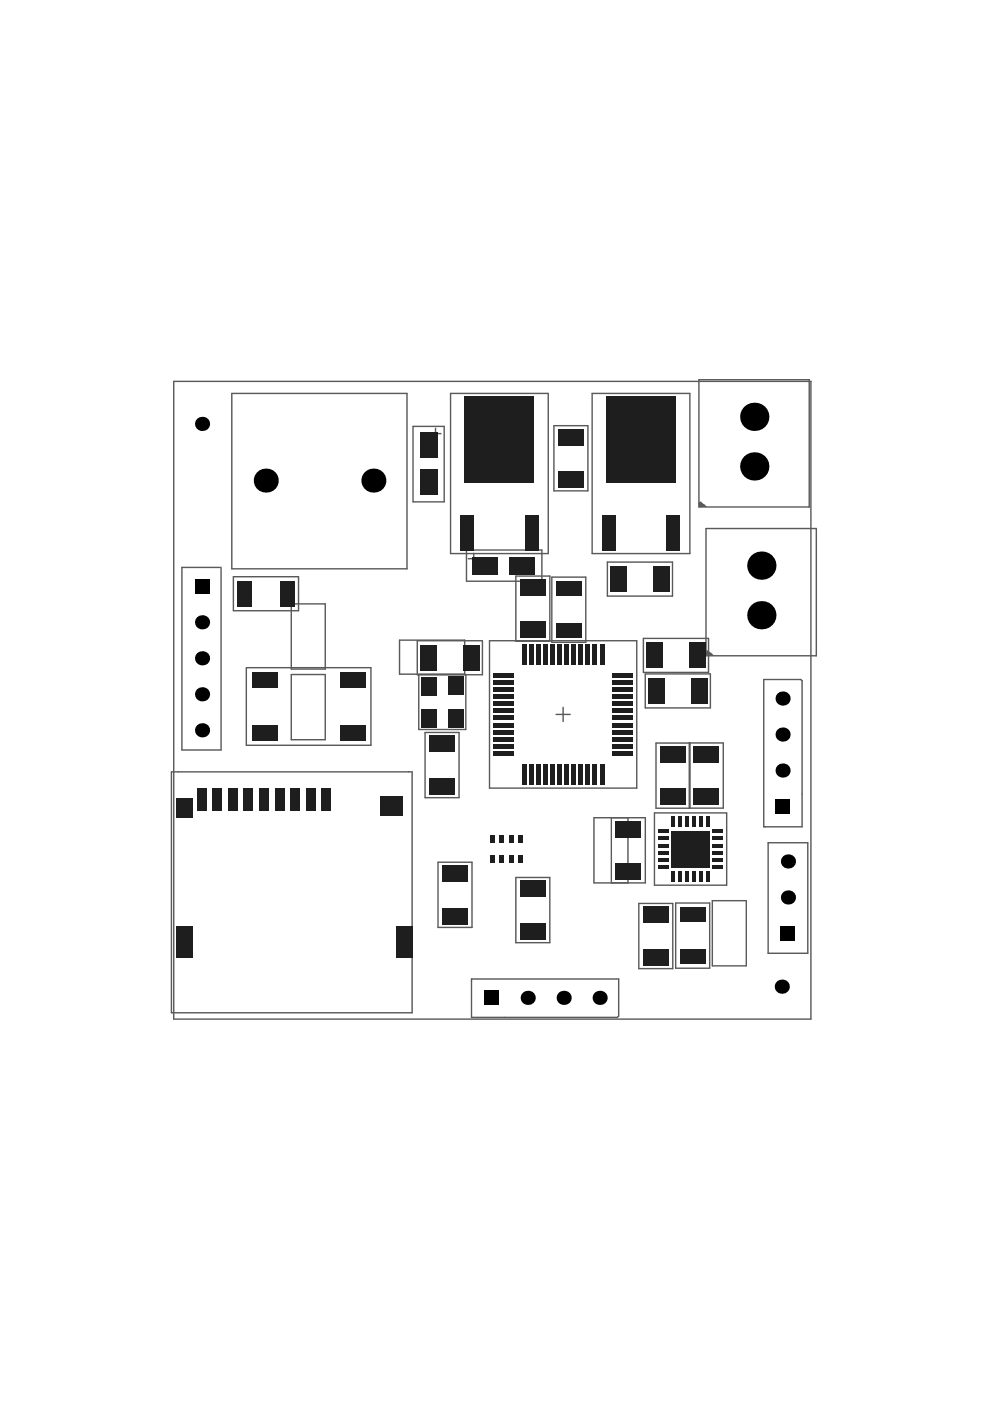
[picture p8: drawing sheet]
<svg xmlns="http://www.w3.org/2000/svg" width="210mm" height="297mm" viewBox="0 0 210 297" stroke-linecap="round" stroke-linejoin="round" font-family="sans-serif">
<g fill="#5a5a5a">
<path d="M102.9 177l.7-.7z"/>
<path d="M149.7 137.9h.4l.6 .6-1-.1 .6 .6h-.6v-.6h1.1l.6 .6h-1.7z"/>
<path d="M148.2 106.3h.4l.6 .7-1-.2 .6 .7h-.6v-.7h1.1l.6 .7h-1.7z"/>
</g>
<g fill="none" stroke="#5a5a5a" stroke-width=".3">
<path d="M36.8 80.9h135.1v135.2h-135.1zM49.1 83.4h37.2v37.2h-37.2zM87.6 90.4h6.6v16h-6.6zM91.2 91.9h2.3M92.3 90.8v2.3M95.5 83.4h20.7v34h-20.7zM105.9 98.9v3M117.4 90.3h7.2v13.8h-7.2zM125.5 83.4h20.8v34h-20.8zM135.9 98.9v3M148.2 80.5h23.4l-.1 27h-23.3zM98.9 116.6h16v6.6h-16z"/>
<path d="M99.3 118.5h2.3M100.4 117.3v2.3M104.4 100.4h3M128.8 119.2h13.8v7.2h-13.8zM134.4 100.4h3M149.7 112.1h23.4v26.9h-23.4zM46.9 120.3v38.7h-8.3v-38.7h8.1M49.5 122.3h13.8v7.2h-13.8zM61.8 128h7.2v13.9h-7.2zM84.7 135.7h13.8v7.2h-13.8zM88.5 135.8h13.8v7.3h-13.8zM103.8 135.8h31.2v31.3h-31.2z"/>
<path d="M109.4 122.1h7.2v13.9h-7.2zM117 122.4h7.2v13.8h-7.2zM136.4 135.4h13.8v7.2h-13.8zM173.1 139h-.1M52.3 141.6h26.3v16.4h-26.4zM61.8 143h7.2v13.8h-7.2zM88.8 143h10v11.7h-10zM90.1 155.3h7.2v13.8h-7.2zM117.9 151.5h3M119.4 150v3M136.8 142.9h13.8v7.2h-13.8zM146.1 157.5v13.8h7.2v-13.8h-14.2v13.9h7.2v-13.9"/>
<path d="M161.9 144.1h7.9l.3 .2v31h-8.2zM36.3 163.6h51.1v51.1h-51.1zM125.9 173.4h10.9v13.8h-10.9zM129.6 173.4v13.8M133.1 173.4v13.8M138.8 172.4h15.3v15.3h-15.3zM146.4 178.5v3M162.9 178.7h8.4v23.4h-8.4zM92.9 182.8h7.2v13.8h-7.2zM109.4 186h7.2v13.9h-7.2zM135.4 191.5h7.2v13.9h-7.2zM143.3 191.5h7.2v13.8h-7.2z"/>
<path d="M144.9 180h3M151 191h7.2v13.8h-7.2zM100 207.6h31.2v7.8l-.3 .3h-30.9z"/>
</g>
<circle cx="96.7" cy="153" r=".3" fill="none" stroke="#5a5a5a" stroke-width=".76"/>
<g fill="#000">
<circle cx="42.8" cy="89.9" r="1.5"/>
<circle cx="159.9" cy="88.4" r="3"/>
<circle cx="159.9" cy="98.9" r="3"/>
<circle cx="56.4" cy="101.9" r="2.55"/>
<circle cx="79.2" cy="101.9" r="2.55"/>
<circle cx="161.4" cy="119.9" r="3"/>
<circle cx="42.8" cy="139.6" r="1.5"/>
<circle cx="42.8" cy="131.9" r="1.5"/>
<circle cx="161.4" cy="130.4" r="3"/>
<circle cx="42.8" cy="147.2" r="1.5"/>
<circle cx="42.8" cy="154.8" r="1.5"/>
<circle cx="165.9" cy="148.1" r="1.5"/>
<circle cx="165.9" cy="155.7" r="1.5"/>
<circle cx="165.9" cy="163.4" r="1.5"/>
<circle cx="167.1" cy="190.3" r="1.5"/>
<circle cx="167.1" cy="182.6" r="1.5"/>
<circle cx="111.9" cy="211.6" r="1.5"/>
<circle cx="119.5" cy="211.6" r="1.5"/>
<circle cx="127.1" cy="211.6" r="1.5"/>
<circle cx="165.8" cy="209.2" r="1.5"/>
</g>
<g fill="#000">
<path d="M41.3 122.8h3v3h-3z" fill-rule="evenodd"/>
<path d="M164.4 169.5h3v3h-3z" fill-rule="evenodd"/>
<path d="M165.6 196.4h3v3h-3z" fill-rule="evenodd"/>
<path d="M102.8 210.1h3v3h-3z" fill-rule="evenodd"/>
</g>
<g fill="#1e1e1e">
<path d="M41.7 167h2.1v4.8h-2.1z" fill-rule="evenodd"/>
<path d="M48.3 167h2.1v4.8h-2.1z" fill-rule="evenodd"/>
<path d="M45 167h2.1v4.8h-2.1z" fill-rule="evenodd"/>
<path d="M51.6 167h2.1v4.8h-2.1z" fill-rule="evenodd"/>
<path d="M58.2 167h2.1v4.8h-2.1z" fill-rule="evenodd"/>
<path d="M64.8 167h2.1v4.8h-2.1z" fill-rule="evenodd"/>
<path d="M89.3 150.4h3.3v3.9h-3.3z" fill-rule="evenodd"/>
<path d="M89.2 143.5h3.3v3.9h-3.3z" fill-rule="evenodd"/>
<path d="M94.9 150.4h3.4v3.9h-3.4z" fill-rule="evenodd"/>
<path d="M94.9 143.5h3.4v3.9h-3.4z" fill-rule="evenodd"/>
<path d="M103.9 181.4h1.1v1.5h-1.1z" fill-rule="evenodd"/>
<path d="M109.8 181.4h1v1.5h-1z" fill-rule="evenodd"/>
<path d="M105.9 181.4h1v1.5h-1z" fill-rule="evenodd"/>
<path d="M107.8 181.4h1.1v1.5h-1.1z" fill-rule="evenodd"/>
<path d="M115.2 162h.9v4.3h-.9z" fill-rule="evenodd"/>
<path d="M113.7 162h.9v4.3h-.9z" fill-rule="evenodd"/>
<path d="M112.2 162h.9v4.3h-.9z" fill-rule="evenodd"/>
<path d="M112.2 136.6h.9v4.4h-.9z" fill-rule="evenodd"/>
<path d="M113.7 136.6h.9v4.4h-.9z" fill-rule="evenodd"/>
<path d="M115.2 136.6h.9v4.4h-.9z" fill-rule="evenodd"/>
<path d="M121.2 162h.9v4.3h-.9z" fill-rule="evenodd"/>
<path d="M119.7 162h.9v4.3h-.9z" fill-rule="evenodd"/>
<path d="M118.2 162h.9v4.3h-.9z" fill-rule="evenodd"/>
<path d="M118.2 136.6h.9v4.4h-.9z" fill-rule="evenodd"/>
<path d="M119.7 136.6h.9v4.4h-.9z" fill-rule="evenodd"/>
<path d="M121.2 136.6h.9v4.4h-.9z" fill-rule="evenodd"/>
<path d="M117.9 132.3h5.4v3h-5.4z" fill-rule="evenodd"/>
<path d="M127.2 162h.9v4.3h-.9z" fill-rule="evenodd"/>
<path d="M125.7 162h.9v4.3h-.9z" fill-rule="evenodd"/>
<path d="M124.2 162h.9v4.3h-.9z" fill-rule="evenodd"/>
<path d="M124.2 136.6h.9v4.4h-.9z" fill-rule="evenodd"/>
<path d="M125.7 136.6h.9v4.4h-.9z" fill-rule="evenodd"/>
<path d="M127.2 136.6h.9v4.4h-.9z" fill-rule="evenodd"/>
<path d="M136.3 192.2h5.4v3.5h-5.4z" fill-rule="evenodd"/>
<path d="M139.5 183.4h2.3v.7h-2.3z" fill-rule="evenodd"/>
<path d="M139.5 181.9h2.3v.7h-2.3z" fill-rule="evenodd"/>
<path d="M139.5 180.4h2.3v.7h-2.3z" fill-rule="evenodd"/>
<path d="M139.5 177.4h2.3v.7h-2.3z" fill-rule="evenodd"/>
<path d="M139.5 175.9h2.3v.7h-2.3z" fill-rule="evenodd"/>
<path d="M142.3 173.1h.7v2.3h-.7z" fill-rule="evenodd"/>
<path d="M143.8 173.1h.7v2.3h-.7z" fill-rule="evenodd"/>
<path d="M145.3 173.1h.7v2.3h-.7z" fill-rule="evenodd"/>
<path d="M146.8 173.1h.7v2.3h-.7z" fill-rule="evenodd"/>
<path d="M151.1 180.4h2.2v.7h-2.2z" fill-rule="evenodd"/>
<path d="M151.1 181.9h2.2v.7h-2.2z" fill-rule="evenodd"/>
<path d="M151.1 183.4h2.2v.7h-2.2z" fill-rule="evenodd"/>
<path d="M148.3 173.1h.7v2.3h-.7z" fill-rule="evenodd"/>
<path d="M149.8 173.1h.7v2.3h-.7z" fill-rule="evenodd"/>
<path d="M151.1 175.9h2.2v.7h-2.2z" fill-rule="evenodd"/>
<path d="M151.1 177.4h2.2v.7h-2.2z" fill-rule="evenodd"/>
<path d="M59.4 123.2h3v5.4h-3z" fill-rule="evenodd"/>
<path d="M89.1 136.7h3.5v5.5h-3.5z" fill-rule="evenodd"/>
<path d="M89 99.6h3.7v5.4h-3.7z" fill-rule="evenodd"/>
<path d="M103.9 177.1h1.1v1.5h-1.1z" fill-rule="evenodd"/>
<path d="M105.9 177.1h1v1.5h-1z" fill-rule="evenodd"/>
<path d="M107.8 177.1h1.1v1.5h-1.1z" fill-rule="evenodd"/>
<path d="M109.8 177.1h1v1.5h-1z" fill-rule="evenodd"/>
<path d="M117.9 123.3h5.4v3h-5.4z" fill-rule="evenodd"/>
<path d="M136.3 201.2h5.4v3.5h-5.4z" fill-rule="evenodd"/>
<path d="M139.5 178.9h2.3v.7h-2.3z" fill-rule="evenodd"/>
<path d="M137.1 136.3h3.4v5.4h-3.4z" fill-rule="evenodd"/>
<path d="M146.8 184.7h.7v2.2h-.7z" fill-rule="evenodd"/>
<path d="M145.3 184.7h.7v2.2h-.7z" fill-rule="evenodd"/>
<path d="M143.8 184.7h.7v2.2h-.7z" fill-rule="evenodd"/>
<path d="M142.3 184.7h.7v2.2h-.7z" fill-rule="evenodd"/>
<path d="M149.8 184.7h.7v2.2h-.7z" fill-rule="evenodd"/>
<path d="M148.3 184.7h.7v2.2h-.7z" fill-rule="evenodd"/>
<path d="M151.1 178.9h2.2v.7h-2.2z" fill-rule="evenodd"/>
<path d="M89 91.7h3.7v5.4h-3.7z" fill-rule="evenodd"/>
<path d="M89 91.7h3.7v5.4h-3.7z" fill-rule="evenodd"/>
<path d="M137.5 143.8h3.4v5.4h-3.4z" fill-rule="evenodd"/>
<path d="M68.1 167h2.1v4.8h-2.1z" fill-rule="evenodd"/>
<path d="M61.5 167h2.1v4.8h-2.1z" fill-rule="evenodd"/>
<path d="M54.9 167h2.1v4.8h-2.1z" fill-rule="evenodd"/>
<path d="M53.5 142.5h5.4v3.3h-5.4z" fill-rule="evenodd"/>
<path d="M72.1 142.5h5.4v3.3h-5.4z" fill-rule="evenodd"/>
<path d="M110.3 186.7h5.4v3.5h-5.4z" fill-rule="evenodd"/>
<path d="M116.7 162h.9v4.3h-.9z" fill-rule="evenodd"/>
<path d="M110.7 162h.9v4.3h-.9z" fill-rule="evenodd"/>
<path d="M104.5 159.3h4.4v.9h-4.4z" fill-rule="evenodd"/>
<path d="M104.5 157.8h4.4v.9h-4.4z" fill-rule="evenodd"/>
<path d="M104.5 156.3h4.4v.9h-4.4z" fill-rule="evenodd"/>
<path d="M104.5 154.8h4.4v.9h-4.4z" fill-rule="evenodd"/>
<path d="M104.5 153.3h4.4v.9h-4.4z" fill-rule="evenodd"/>
<path d="M104.5 151.8h4.4v.9h-4.4z" fill-rule="evenodd"/>
<path d="M104.5 150.3h4.4v.9h-4.4z" fill-rule="evenodd"/>
<path d="M104.5 148.8h4.4v.9h-4.4z" fill-rule="evenodd"/>
<path d="M104.5 147.3h4.4v.9h-4.4z" fill-rule="evenodd"/>
<path d="M104.5 145.8h4.4v.9h-4.4z" fill-rule="evenodd"/>
<path d="M104.5 144.3h4.4v.9h-4.4z" fill-rule="evenodd"/>
<path d="M104.5 142.8h4.4v.9h-4.4z" fill-rule="evenodd"/>
<path d="M110.7 136.6h.9v4.4h-.9z" fill-rule="evenodd"/>
<path d="M116.7 136.6h.9v4.4h-.9z" fill-rule="evenodd"/>
<path d="M110.3 131.8h5.4v3.5h-5.4z" fill-rule="evenodd"/>
<path d="M130.5 174h5.4v3.5h-5.4z" fill-rule="evenodd"/>
<path d="M122.7 162h.9v4.3h-.9z" fill-rule="evenodd"/>
<path d="M129.9 154.8h4.4v.9h-4.4z" fill-rule="evenodd"/>
<path d="M129.9 156.3h4.4v.9h-4.4z" fill-rule="evenodd"/>
<path d="M129.9 157.8h4.4v.9h-4.4z" fill-rule="evenodd"/>
<path d="M129.9 159.3h4.4v.9h-4.4z" fill-rule="evenodd"/>
<path d="M129.9 148.8h4.4v.9h-4.4z" fill-rule="evenodd"/>
<path d="M129.9 150.3h4.4v.9h-4.4z" fill-rule="evenodd"/>
<path d="M129.9 151.8h4.4v.9h-4.4z" fill-rule="evenodd"/>
<path d="M129.9 153.3h4.4v.9h-4.4z" fill-rule="evenodd"/>
<path d="M129.9 142.8h4.4v.9h-4.4z" fill-rule="evenodd"/>
<path d="M129.9 144.3h4.4v.9h-4.4z" fill-rule="evenodd"/>
<path d="M129.9 145.8h4.4v.9h-4.4z" fill-rule="evenodd"/>
<path d="M129.9 147.3h4.4v.9h-4.4z" fill-rule="evenodd"/>
<path d="M122.7 136.6h.9v4.4h-.9z" fill-rule="evenodd"/>
<path d="M147 167.2h5.4v3.5h-5.4z" fill-rule="evenodd"/>
<path d="M37.3 196.5h3.7v6.6h-3.7z" fill-rule="evenodd"/>
<path d="M53.5 153.7h5.4v3.3h-5.4z" fill-rule="evenodd"/>
<path d="M50.4 123.2h3v5.4h-3z" fill-rule="evenodd"/>
<path d="M83.9 196.5h3.6v6.6h-3.6z" fill-rule="evenodd"/>
<path d="M72.1 153.7h5.4v3.3h-5.4z" fill-rule="evenodd"/>
<path d="M110.3 195.7h5.4v3.5h-5.4z" fill-rule="evenodd"/>
<path d="M110.3 122.8h5.4v3.5h-5.4z" fill-rule="evenodd"/>
<path d="M98.2 136.7h3.4v5.5h-3.4z" fill-rule="evenodd"/>
<path d="M97.6 109.3h2.9v7.5h-2.9z" fill-rule="evenodd"/>
<path d="M111.3 109.3h2.9v7.5h-2.9z" fill-rule="evenodd"/>
<path d="M130.5 183.1h5.4v3.4h-5.4z" fill-rule="evenodd"/>
<path d="M127.6 109.3h2.9v7.5h-2.9z" fill-rule="evenodd"/>
<path d="M141.3 109.3h2.9v7.5h-2.9z" fill-rule="evenodd"/>
<path d="M147 158.2h5.4v3.5h-5.4z" fill-rule="evenodd"/>
<path d="M146.1 136.3h3.4v5.4h-3.4z" fill-rule="evenodd"/>
<path d="M37.3 169.1h3.7v4.2h-3.7z" fill-rule="evenodd"/>
<path d="M80.6 168.8h4.8v4.2h-4.8z" fill-rule="evenodd"/>
<path d="M98.5 84h14.7v18.3h-14.7z" fill-rule="evenodd"/>
<path d="M108 118.1h5.5v3.7h-5.5z" fill-rule="evenodd"/>
<path d="M100.2 118.1h5.4v3.7h-5.4z" fill-rule="evenodd"/>
<path d="M100.2 118.1h5.4v3.7h-5.4z" fill-rule="evenodd"/>
<path d="M129.5 120.1h3.4v5.4h-3.4z" fill-rule="evenodd"/>
<path d="M138.5 120.1h3.4v5.4h-3.4z" fill-rule="evenodd"/>
<path d="M128.6 84h14.7v18.3h-14.7z" fill-rule="evenodd"/>
<path d="M146.5 143.8h3.4v5.4h-3.4z" fill-rule="evenodd"/>
<path d="M144.2 192.4h5.4v3h-5.4z" fill-rule="evenodd"/>
<path d="M93.8 192.5h5.4v3.5h-5.4z" fill-rule="evenodd"/>
<path d="M140 167.2h5.4v3.5h-5.4z" fill-rule="evenodd"/>
<path d="M91 156h5.4v3.4h-5.4z" fill-rule="evenodd"/>
<path d="M118.3 99.9h5.4v3.5h-5.4z" fill-rule="evenodd"/>
<path d="M144.2 201.4h5.4v3h-5.4z" fill-rule="evenodd"/>
<path d="M142.4 176.1h8.1v7.8h-8.1z" fill-rule="evenodd"/>
<path d="M93.8 183.5h5.4v3.4h-5.4z" fill-rule="evenodd"/>
<path d="M140 158.2h5.4v3.5h-5.4z" fill-rule="evenodd"/>
<path d="M91 165h5.4v3.4h-5.4z" fill-rule="evenodd"/>
<path d="M118.3 90.9h5.4v3.5h-5.4z" fill-rule="evenodd"/>
</g>
</svg>
